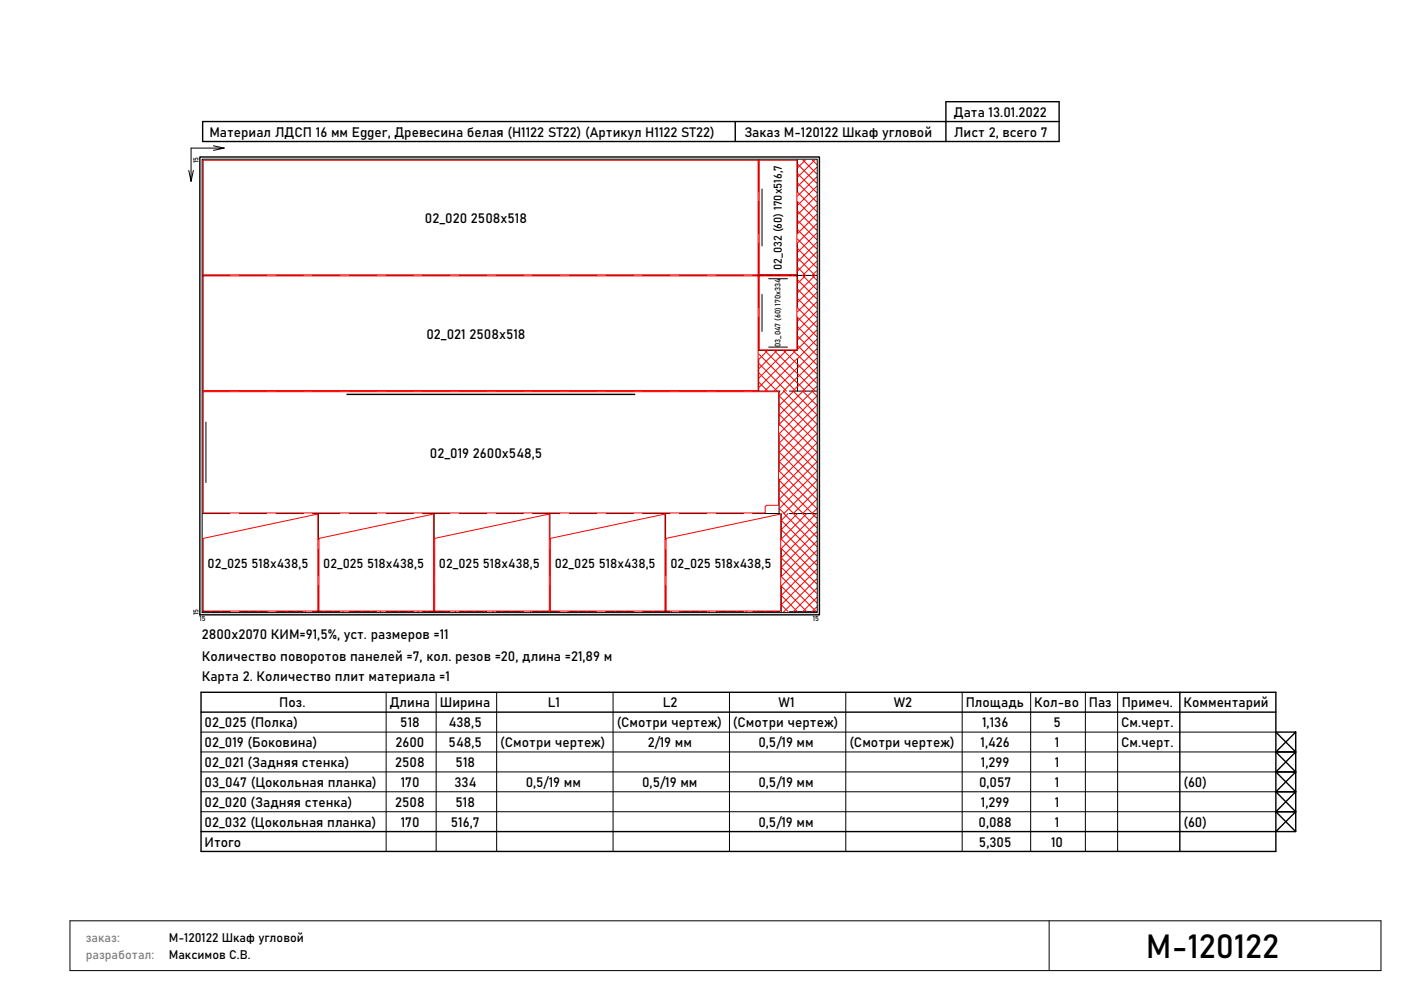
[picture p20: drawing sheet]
<svg xmlns="http://www.w3.org/2000/svg" width="297mm" height="210mm" viewBox="0 0 297 210" stroke-linecap="round" stroke-linejoin="round" font-family="sans-serif">
<defs><g id="words">
<text font-size="7" x="243" y="203.1">М-120122</text>
<g font-size="2.9">
<text x="44.4" y="29">Материал ЛДСП 16 мм Egger, Древесина белая (H1122 ST22) (Артикул H1122 ST22)</text>
<text x="157.8" y="29">Заказ М-120122 Шкаф угловой</text>
<text x="202.2" y="29">Лист 2, всего 7</text>
<text x="202.2" y="24.7">Дата 13.01.2022</text>
<text x="90.1" y="47.3">02_020 2508x518</text>
<text x="90.4" y="71.9">02_021 2508x518</text>
<text x="91.1" y="97.1">02_019 2600x548,5</text>
<text x="42.8" y="135.4">2800x2070 КИМ=91,5%, уст. размеров =11</text>
<text x="42.8" y="140.1">Количество поворотов панелей =7, кол. резов =20, длина =21,89 м</text>
<text x="42.8" y="144.4">Карта 2. Количество плит материала =1</text>
<text x="59.2" y="150">Поз.</text>
<text x="82.6" y="150">Длина</text>
<text x="93.2" y="150">Ширина</text>
<text x="116.1" y="150">L1</text>
<text x="140.5" y="150">L2</text>
<text x="165.1" y="150">W1</text>
<text x="189.5" y="150">W2</text>
<text x="204.8" y="150">Площадь</text>
<text x="219.3" y="150">Кол-во</text>
<text x="230.9" y="150">Паз</text>
<text x="237.8" y="150">Примеч.</text>
<text x="250.9" y="150">Комментарий</text>
<text x="43.4" y="154.2">02_025 (Полка)</text>
<text x="84.9" y="154.2">518</text>
<text x="95.1" y="154.2">438,5</text>
<text x="130.7" y="154.2">(Смотри чертеж)</text>
<text x="155.4" y="154.2">(Смотри чертеж)</text>
<text x="208.2" y="154.2">1,136</text>
<text x="223.3" y="154.2">5</text>
<text x="237.7" y="154.2">См.черт.</text>
<text x="43.4" y="158.4">02_019 (Боковина)</text>
<text x="83.9" y="158.4">2600</text>
<text x="95.1" y="158.4">548,5</text>
<text x="106.1" y="158.4">(Смотри чертеж)</text>
<text x="137.3" y="158.4">2/19 мм</text>
<text x="160.8" y="158.4">0,5/19 мм</text>
<text x="180.1" y="158.4">(Смотри чертеж)</text>
<text x="207.9" y="158.4">1,426</text>
<text x="223.6" y="158.4">1</text>
<text x="237.7" y="158.4">См.черт.</text>
<text x="43.4" y="162.7">02_021 (Задняя стенка)</text>
<text x="43.4" y="166.9">03_047 (Цокольная планка)</text>
<text x="83.8" y="162.7">2508</text>
<text x="85" y="166.9">170</text>
<text x="96.3" y="166.9">334</text>
<text x="96.6" y="162.7">518</text>
<text x="111.5" y="166.9">0,5/19 мм</text>
<text x="136.1" y="166.9">0,5/19 мм</text>
<text x="160.8" y="166.9">0,5/19 мм</text>
<text x="207.6" y="166.9">0,057</text>
<text x="208" y="162.7">1,299</text>
<text x="223.6" y="166.9">1</text>
<text x="223.6" y="162.7">1</text>
<text x="250.9" y="166.9">(60)</text>
<text x="43.4" y="171.1">02_020 (Задняя стенка)</text>
<text x="83.8" y="171.1">2508</text>
<text x="96.6" y="171.1">518</text>
<text x="208" y="171.1">1,299</text>
<text x="223.6" y="171.1">1</text>
<text x="43.4" y="175.3">02_032 (Цокольная планка)</text>
<text x="43.4" y="179.6">Итого</text>
<text x="85" y="175.3">170</text>
<text x="95.6" y="175.3">516,7</text>
<text x="160.8" y="175.3">0,5/19 мм</text>
<text x="207.5" y="175.3">0,088</text>
<text x="207.6" y="179.6">5,305</text>
<text x="222.8" y="179.6">10</text>
<text x="223.6" y="175.3">1</text>
<text x="250.9" y="175.3">(60)</text>
</g>
<g font-size="2.8">
<text x="44" y="120.4">02_025 518x438,5</text>
<text x="68.5" y="120.4">02_025 518x438,5</text>
<text x="93.1" y="120.4">02_025 518x438,5</text>
<text x="117.6" y="120.4">02_025 518x438,5</text>
<text x="142.2" y="120.4">02_025 518x438,5</text>
</g>
<g font-size="2.6" fill="#808080">
<text x="18.2" y="203.3">разработал:</text>
<text x="18.2" y="199.8">заказ:</text>
</g>
<g font-size="2.6">
<text x="35.8" y="199.8">М-120122 Шкаф угловой</text>
<text x="35.8" y="203.3">Максимов С.В.</text>
</g>
<text font-size="2.4" x="165.8" y="57.3" transform="rotate(-90 165.8 57.3)">02_032 (60) 170x516,7</text>
<text font-size="1.6" x="165.5" y="73.6" transform="rotate(-90 165.5 73.6)">03_047 (60) 170x334</text>
<g font-size="1.5">
<text x="42.1" y="34.7" transform="rotate(-90 42.1 34.7)">15</text>
<text x="42.1" y="130.5" transform="rotate(-90 42.1 130.5)">15</text>
<text x="42.3" y="131.8">15</text>
<text x="172.4" y="131.8">15</text>
</g>
</g></defs>
<g fill="none" stroke="#000" stroke-width=".21">
<path d="M41 36.2l-.5 2.3M42.9 33.8h130.4v96.1h-130.4zM45.3 31.9l2.2-.5h-7v7.1l-.5-2.3M45.3 30.9l2.2 .5M160.9 33.9v6.8M169.1 33.9v6.8M43 58.4h5.7M50.8 58.4h5.7M58.5 58.4h5.8M66.3 58.4h5.8M74.1 58.4h5.7M81.8 58.4h5.8"/>
<path d="M89.6 58.4h5.8M97.4 58.4h5.8M105.2 58.4h5.8M112.9 58.4h5.8M120.7 58.4h5.8M128.5 58.4h5.8M136.3 58.4h5.7M144.1 58.4h5.7M151.8 58.4h5.8M159.6 58.4h5.8M160.9 42.7v6.9M160.9 51.6v13.7"/>
<path d="M160.9 58.4h8.2M161.6 40.1v12.1M163 59.1h4M167.4 58.4h5.8M169.1 42.7v6.9M169.1 51.6v13.7M160.9 67.3v6.8M160.9 76.1v6.9M160.9 74.3h8.2M161.6 62.4v7.9M163 73.6h4M169.1 67.3v6.8"/>
<path d="M169.1 76.1v6.9M43 83h5.7M43.7 89.5v12.9M50.8 83h5.7M58.5 83h5.8M66.3 83h5.8M74.1 83h5.7M81.8 83h5.8M89.6 83h5.8M97.4 83h5.8M105.2 83h5.8M112.9 83h5.8"/>
<path d="M120.7 83h5.8M128.5 83h5.8M136.3 83h5.7M144.1 83h5.7M151.8 83h5.8M159.6 83h5.8M165.2 83v7.3M165.2 92.3v7.3M167.4 83h5.8M43 108.9h5.7M50.8 108.9h5.7M58.5 108.9h5.8"/>
<path d="M66.3 108.9h5.8M67.5 108.9v5.6M67.5 116.5v5.6M74.1 108.9h5.7M81.8 108.9h5.8M89.6 108.9h5.8M92.1 108.9v5.6M92.1 116.5v5.6M97.4 108.9h5.8M105.2 108.9h5.8M112.9 108.9h5.8M116.6 108.9v5.6"/>
<path d="M116.6 116.5v5.6M120.7 108.9h5.8M128.5 108.9h5.8M136.3 108.9h5.7M141.1 108.9v5.6M141.1 116.5v5.6M144.1 108.9h5.7M151.8 108.9h5.8M159.6 108.9h5.8M165.2 101.6v7.3M165.6 108.9v5.6M165.6 116.5v5.6"/>
<path d="M167.4 108.9h5.8M43 129.7h5.7M50.8 129.7h5.7M58.5 129.7h5.8M66.3 129.7h5.8M67.5 124.1v5.6M74.1 129.7h5.7M81.8 129.7h5.8M89.6 129.7h5.8M92.1 124.1v5.6M97.4 129.7h5.8M105.2 129.7h5.8"/>
<path d="M112.9 129.7h5.8M116.6 124.1v5.6M120.7 129.7h5.8M128.5 129.7h5.8M136.3 129.7h5.7M141.1 124.1v5.6M144.1 129.7h5.7M151.8 129.7h5.8M159.6 129.7h5.8M165.6 124.1v5.6M167.4 129.7h5.8M42.6 155.3h227.9"/>
<path d="M42.6 159.5h227.9M81.9 146.8v33.8M92.5 146.8v33.8M105.3 146.8v33.8M130 146.8v33.8M154.7 146.8v33.8M179.3 146.8v33.8M204 146.8v33.8M218.5 146.8v33.8M230.1 146.8v33.8M237 146.8v33.8M42.6 163.7h227.9"/>
<path d="M42.6 167.9h227.9M42.6 172.2h227.9M14.8 195.3h278v10.6h-278zM222.4 195.3v10.6"/>
</g>
<g fill="none" stroke="#f00" stroke-width=".21">
<path d="M43.1 34h117.6v24.3h-117.6zM161 34h7.9v24.2h-7.9zM169.1 34.8l4.1 4.1M169.1 38.8l4.1 4M169.1 36.8l4.1 4.1M170.2 33.9l3 3M170.8 33.9l-1.7 1.7M172.2 33.9l1 1M172.8 33.9l-3.7 3.7M173.2 39.5l-4.1 4.1M173.2 35.5l-4.1 4.1M173.2 37.5l-4.1 4.1"/>
<path d="M43.1 58.5h117.6v24.3h-117.6zM161 58.5h7.9v15.7h-7.9zM162.1 58.4h.1M162.2 58.4h-.1M164.1 58.4h.1M164.2 58.4h-.1M166.1 58.4h.1M166.2 58.4h-.1M168.1 58.4h.1M169.1 59.3l4.1 4.1M169.1 42.7l4.1 4.1M169.1 46.7l4.1 4.1"/>
<path d="M169.1 50.7l4.1 4.1M169.1 54.7l3.7 3.7-3.7 3.7M169.1 40.7l4.1 4.1M169.1 44.7l4.1 4.1M169.1 48.7l4.1 4.1M169.1 52.7l4.1 4.1M169.1 56.7l1.7 1.7-1.7 1.8M173.2 57.4l-1 1 1 1M173.2 55.4l-3 3 3 3M173.2 51.5l-4.1 4M173.2 47.5l-4.1 4.1M173.2 43.5l-4.1 4.1"/>
<path d="M173.2 53.4l-4.1 4.1M173.2 49.5l-4.1 4.1M173.2 45.5l-4.1 4.1M173.2 41.5l-4.1 4.1M160.9 77.1l5.8 5.9M160.9 75.1l7.8 7.9M160.9 79.1l3.9 3.9M162.1 74.3l7 7M162.8 74.3l-1.9 1.9M164.1 74.3l5 5M164.8 74.3l-3.9 3.9M166.1 74.3l3 3"/>
<path d="M166.7 74.3l-5.8 5.9M168.1 74.3l1 1M168.7 74.3l-7.8 7.9M169.1 78l-5 5M169.1 80l-3 3M169.1 76l-7 7M169.1 63.3l4.1 4.1M169.1 67.3l4.1 4.1M169.1 71.2l4.1 4.1M169.1 75.2l4.1 4.1M169.1 79.2l3.7 3.8M169.1 61.3l4.1 4.1"/>
<path d="M169.1 65.3l4.1 4.1M169.1 69.3l4.1 4M169.1 73.2l4.1 4.1M169.1 77.2l4.1 4.1M173.2 80l-3 3 3 2.9M173.2 76l-4.1 4.1M173.2 72l-4.1 4.1M173.2 68l-4.1 4.1M173.2 64.1l-4.1 4M173.2 60.1l-4.1 4.1M173.2 78l-4.1 4.1M173.2 74l-4.1 4.1"/>
<path d="M173.2 70l-4.1 4.1M173.2 66l-4.1 4.1M173.2 62.1l-4.1 4M43.1 83.1h122v24.1h-2.6l-.3 .2v1.4h-119.1zM160.9 81l1.9 2M165.2 83.9l8 8M165.2 87.9l8 8M165.2 91.9l8 8M165.2 95.9l8 7.9M165.2 99.9l8 7.9M165.2 85.9l8 8M165.2 89.9l8 8"/>
<path d="M165.2 93.9l8 8M165.2 97.9l8 7.9M166.2 83l7 6.9M166.3 83l-1.1 1.1M168.2 83l5 4.9M168.3 83l-3.1 3M169.1 82l-1 1M169.1 81.2l1.7 1.8M170.3 83l-5.1 5M172.3 83l-7.1 7M173.2 82l-1 1 1 .9M173.2 98l-8 7.9"/>
<path d="M173.2 94l-8 8M173.2 90l-8 8M173.2 86l-8 8M173.2 100l-8 7.9M173.2 96l-8 7.9M173.2 92l-8 8M173.2 88l-8 8M173.2 84l-8 8M43.1 114.2l24.3-5.2v20.6h-24.3zM67.6 114.2l24.3-5.2v20.6h-24.3zM92.2 114.2l24.3-5.2v20.6h-24.3zM116.7 114.2l24.3-5.2v20.6h-24.3z"/>
<path d="M141.2 114.2l24.3-5.2v20.6h-24.3zM165.2 103.8l5.1 5.1M165.2 107.8l1.1 1.1M165.2 101.9l7.1 7M165.2 105.8l3.1 3.1M167.1 108.9l-1.5 1.5 7.6 7.5M169.1 108.9l-3.5 3.5 7.6 7.5M171.1 108.9l-5.5 5.4 7.6 7.6M173.1 108.9l-7.5 7.4 7.6 7.5M173.2 107.9l-1 1 1 1M173.2 103.9l-5 5 5 5M173.2 105.9l-3 3 3 3"/>
<path d="M173.2 102l-7 6.9 7 7M173.2 118.8l-7.6 7.5M173.2 114.8l-7.6 7.5 7.5 7.4M173.2 110.8l-7.6 7.5 7.6 7.5M173.2 116.8l-7.6 7.5 5.5 5.4M173.2 112.8l-7.6 7.5 7.6 7.5M44.8 129.7l.1 .1M44.9 129.7l-.1 .1M46.8 129.7l.1 .1M46.9 129.7l-.1 .1M48.8 129.7v.1M50.8 129.7v.1"/>
<path d="M52.7 129.7l.1 .1M52.8 129.7l-.1 .1M54.7 129.7l.1 .1M54.8 129.7l-.1 .1M56.7 129.7l.1 .1M56.8 129.7l-.1 .1M58.7 129.7l.1 .1M58.8 129.7l-.1 .1M60.7 129.7l.1 .1M60.8 129.7l-.1 .1M62.7 129.7l.1 .1M62.8 129.7l-.1 .1"/>
<path d="M64.7 129.7l.1 .1M64.8 129.7l-.1 .1M66.7 129.7l.1 .1M66.8 129.7l-.1 .1M68.7 129.7v.1M70.7 129.7v.1M72.6 129.7l.1 .1M72.7 129.7l-.1 .1M74.6 129.7l.1 .1M74.7 129.7l-.1 .1M76.6 129.7l.1 .1M76.7 129.7l-.1 .1"/>
<path d="M78.6 129.7l.1 .1M78.7 129.7l-.1 .1M80.6 129.7l.1 .1M80.7 129.7l-.1 .1M82.6 129.7l.1 .1M82.7 129.7l-.1 .1M84.6 129.7l.1 .1M84.7 129.7l-.1 .1M86.6 129.7l.1 .1M86.7 129.7l-.1 .1M88.6 129.7l.1 .1M88.7 129.7l-.1 .1"/>
<path d="M90.5 129.7l.2 .1M90.7 129.7l-.2 .1M92.5 129.7l.1 .1M92.6 129.7l-.1 .1M94.5 129.7l.1 .1M94.6 129.7l-.1 .1M96.5 129.7l.1 .1M96.6 129.7l-.1 .1M98.5 129.7l.1 .1M98.6 129.7l-.1 .1M100.5 129.7l.1 .1M100.6 129.7l-.1 .1"/>
<path d="M102.5 129.7l.1 .1M102.6 129.7l-.1 .1M104.5 129.7l.1 .1M104.6 129.7l-.1 .1M106.5 129.7l.1 .1M106.6 129.7l-.1 .1M108.5 129.7l.1 .1M108.6 129.7l-.1 .1M110.5 129.7l.1 .1M110.6 129.7l-.1 .1M112.5 129.7v.1M114.4 129.7l.1 .1"/>
<path d="M114.5 129.7l-.1 .1M116.4 129.7l.1 .1M116.5 129.7l-.1 .1M118.4 129.7l.1 .1M118.5 129.7l-.1 .1M120.4 129.7l.1 .1M120.5 129.7l-.1 .1M122.4 129.7l.1 .1M122.5 129.7l-.1 .1M124.4 129.7l.1 .1M124.5 129.7l-.1 .1M126.4 129.7l.1 .1"/>
<path d="M126.5 129.7l-.1 .1M128.4 129.7l.1 .1M128.5 129.7l-.1 .1M130.4 129.7v.1M132.4 129.7v.1M134.3 129.7l.1 .1M134.4 129.7l-.1 .1M136.3 129.7l.1 .1M136.4 129.7l-.1 .1M138.3 129.7l.1 .1M138.4 129.7l-.1 .1M140.3 129.7l.1 .1"/>
<path d="M140.4 129.7l-.1 .1M142.3 129.7l.1 .1M142.4 129.7l-.1 .1M144.3 129.7l.1 .1M144.4 129.7l-.1 .1M146.3 129.7l.1 .1M146.4 129.7l-.1 .1M148.3 129.7l.1 .1M148.4 129.7l-.1 .1M150.3 129.7l.1 .1M150.4 129.7l-.1 .1M152.2 129.7l.2 .1"/>
<path d="M152.4 129.7l-.2 .1M154.2 129.7l.1 .1M154.3 129.7l-.1 .1M156.2 129.7l.1 .1M156.3 129.7l-.1 .1M158.2 129.7l.1 .1M158.3 129.7l-.1 .1M160.2 129.7l.1 .1M160.3 129.7l-.1 .1M162.2 129.7l.1 .1M162.3 129.7l-.1 .1M164.2 129.7l.1 .1"/>
<path d="M164.3 129.7l-.1 .1M165.6 126.3l3.5 3.4M166.3 129.7l-.1 .1M168.3 129.7l-.1 .1M170.3 129.7l-.1 .1M172.3 129.7l-.1 .1M173.2 128.7l-1 1 .1 .1M173.2 124.8l-5 4.9 .1 .1M173.2 126.7l-3 3 .1 .1M173.2 122.8l-7 6.9 .1 .1M173.2 120.8l-7.6 7.5 1.5 1.4"/>
</g>
<path d="M42.4 33.3h131.3v97.1h-131.3zM155.9 25.8v4.2M224.6 25.8h-181.6v4.2h181.6v-8.4h-24v8.4M73.6 83.7h61M42.6 146.8h227.9v33.8h-227.9zM42.6 151h227.9M250.1 146.8v33.8M274.7 155.3l-4.2 4.2h4.2v-4.2h-4.2l4.2 4.2-4.2 4.2h4.2v-4.2h-4.2l4.2 4.2-4.2 4.2h4.2v-4.2h-4.2l4.2 4.2-4.2 4.3h4.2v-4.3h-4.2l4.2 4.3-4.2 4.2h4.2v-4.2h-4.2l4.2 4.2M42.6 176.4h227.9" fill="none" stroke="#000" stroke-width=".3"/>
<path d="M.8 .4h295.5v209h-295.5z" fill="none" stroke="#fff" stroke-width=".3"/>
<use href="#words"/>
</svg>
